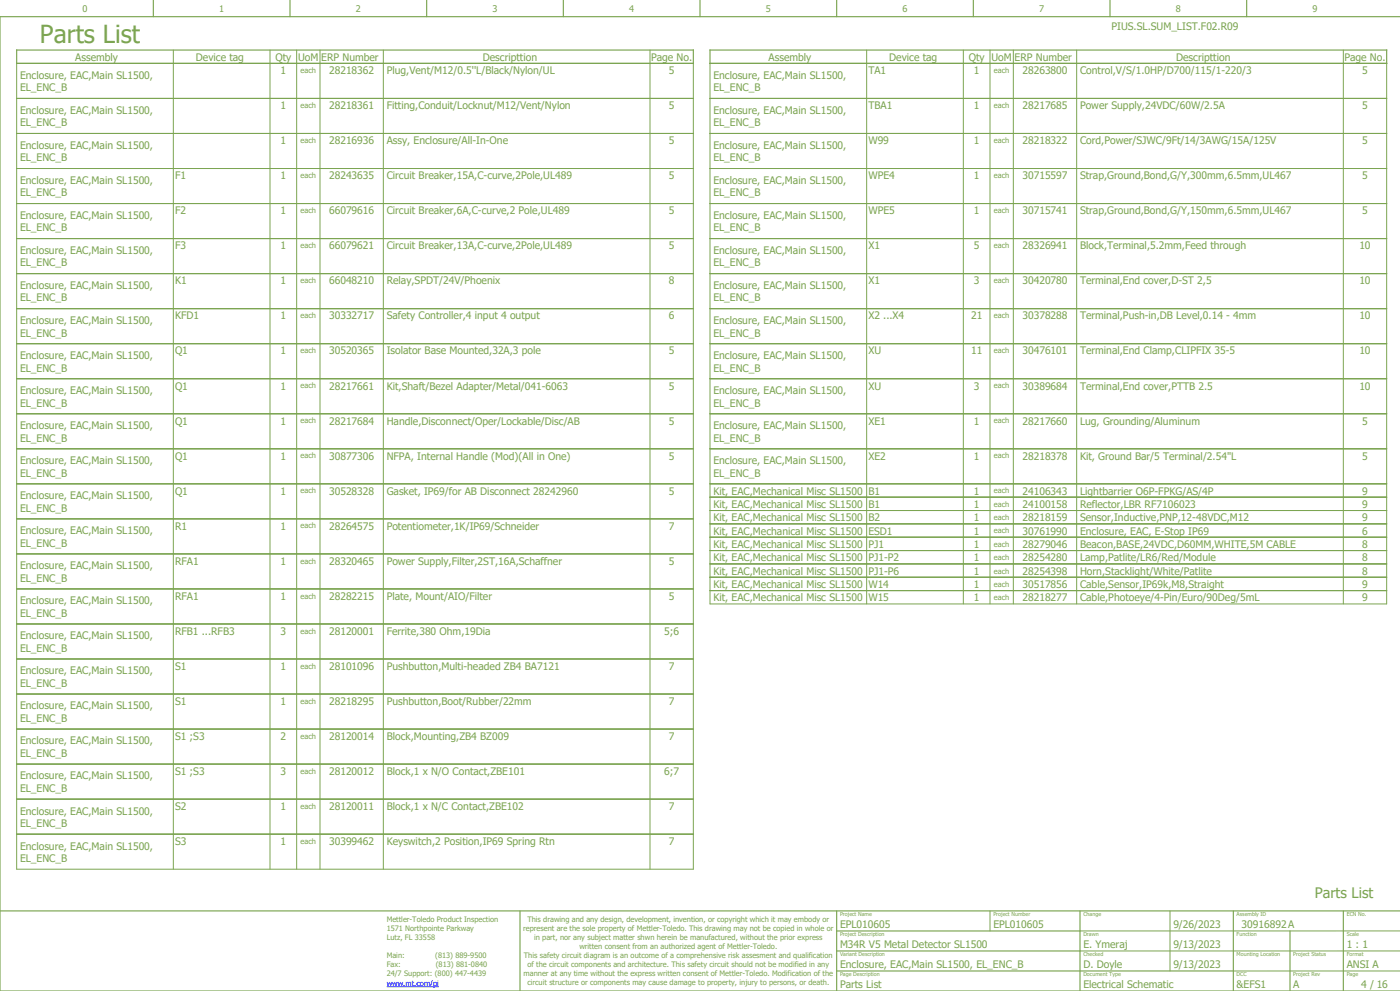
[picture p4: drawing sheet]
<svg xmlns="http://www.w3.org/2000/svg" width="420mm" height="297mm" viewBox="0 0 420 297" stroke-linecap="round" stroke-linejoin="round" font-family="sans-serif">
<defs><g id="words">
<text font-size="7.5" fill="#7ca552" x="12" y="13">Parts List</text>
<text font-size="4.3" fill="#7ca552" x="394.5" y="269.1">Parts List</text>
<g font-size="3.1" fill="#7ca552">
<text x="333.4" y="9">PIUS.SL.SUM_LIST.F02.R09</text>
<text x="6" y="23.6">Enclosure, EAC,Main SL1500,</text>
<text x="22.6" y="18.2">Assembly</text>
<text x="58.8" y="18.2">Device tag</text>
<text x="82.6" y="18.2">Qty</text>
<text x="84.2" y="22.2">1</text>
<text x="89.4" y="18.2">UoM</text>
<text x="96.4" y="18.2">ERP Number</text>
<text x="98.7" y="22.2">28218362</text>
<text x="116" y="22.2">Plug,Vent/M12/0.5''L/Black/Nylon/UL</text>
<text x="144.8" y="18.2">Descripttion</text>
<text x="195.3" y="18.2">Page No.</text>
<text x="200.7" y="22.2">5</text>
<text x="214" y="23.6">Enclosure, EAC,Main SL1500,</text>
<text x="230.6" y="18.2">Assembly</text>
<text x="260.5" y="22.2">TA1</text>
<text x="266.8" y="18.2">Device tag</text>
<text x="290.6" y="18.2">Qty</text>
<text x="292.2" y="22.2">1</text>
<text x="297.4" y="18.2">UoM</text>
<text x="304.4" y="18.2">ERP Number</text>
<text x="306.7" y="22.2">28263800</text>
<text x="324" y="22.2">Control,V/S/1.0HP/D700/115/1-220/3</text>
<text x="352.8" y="18.2">Descripttion</text>
<text x="403.3" y="18.2">Page No.</text>
<text x="408.7" y="22.2">5</text>
<text x="6" y="27.4">EL_ENC_B</text>
<text x="214" y="27.4">EL_ENC_B</text>
<text x="6" y="34.1">Enclosure, EAC,Main SL1500,</text>
<text x="84.2" y="32.7">1</text>
<text x="98.7" y="32.7">28218361</text>
<text x="116" y="32.7">Fitting,Conduit/Locknut/M12/Vent/Nylon</text>
<text x="200.7" y="32.7">5</text>
<text x="214" y="34.1">Enclosure, EAC,Main SL1500,</text>
<text x="260.5" y="32.7">TBA1</text>
<text x="292.2" y="32.7">1</text>
<text x="306.7" y="32.7">28217685</text>
<text x="324" y="32.7">Power Supply,24VDC/60W/2.5A</text>
<text x="408.7" y="32.7">5</text>
<text x="6" y="37.9">EL_ENC_B</text>
<text x="214" y="37.9">EL_ENC_B</text>
<text x="6" y="44.6">Enclosure, EAC,Main SL1500,</text>
<text x="84.2" y="43.2">1</text>
<text x="98.7" y="43.2">28216936</text>
<text x="116" y="43.2">Assy, Enclosure/All-In-One</text>
<text x="200.7" y="43.2">5</text>
<text x="214" y="44.6">Enclosure, EAC,Main SL1500,</text>
<text x="260.5" y="43.2">W99</text>
<text x="292.2" y="43.2">1</text>
<text x="306.7" y="43.2">28218322</text>
<text x="324" y="43.2">Cord,Power/SJWC/9Ft/14/3AWG/15A/125V</text>
<text x="408.7" y="43.2">5</text>
<text x="6" y="48.4">EL_ENC_B</text>
<text x="52.5" y="53.7">F1</text>
<text x="84.2" y="53.7">1</text>
<text x="98.7" y="53.7">28243635</text>
<text x="116" y="53.7">Circuit Breaker,15A,C-curve,2Pole,UL489</text>
<text x="200.7" y="53.7">5</text>
<text x="214" y="48.4">EL_ENC_B</text>
<text x="260.5" y="53.7">WPE4</text>
<text x="292.2" y="53.7">1</text>
<text x="306.7" y="53.7">30715597</text>
<text x="324" y="53.7">Strap,Ground,Bond,G/Y,300mm,6.5mm,UL467</text>
<text x="408.7" y="53.7">5</text>
<text x="6" y="55.1">Enclosure, EAC,Main SL1500,</text>
<text x="6" y="58.9">EL_ENC_B</text>
<text x="214" y="55.1">Enclosure, EAC,Main SL1500,</text>
<text x="214" y="58.9">EL_ENC_B</text>
<text x="6" y="65.6">Enclosure, EAC,Main SL1500,</text>
<text x="52.5" y="64.2">F2</text>
<text x="84.2" y="64.2">1</text>
<text x="98.7" y="64.2">66079616</text>
<text x="116" y="64.2">Circuit Breaker,6A,C-curve,2 Pole,UL489</text>
<text x="200.7" y="64.2">5</text>
<text x="214" y="65.6">Enclosure, EAC,Main SL1500,</text>
<text x="260.5" y="64.2">WPE5</text>
<text x="292.2" y="64.2">1</text>
<text x="306.7" y="64.2">30715741</text>
<text x="324" y="64.2">Strap,Ground,Bond,G/Y,150mm,6.5mm,UL467</text>
<text x="408.7" y="64.2">5</text>
<text x="6" y="69.4">EL_ENC_B</text>
<text x="214" y="69.4">EL_ENC_B</text>
<text x="6" y="76.1">Enclosure, EAC,Main SL1500,</text>
<text x="52.5" y="74.7">F3</text>
<text x="84.2" y="74.7">1</text>
<text x="98.7" y="74.7">66079621</text>
<text x="116" y="74.7">Circuit Breaker,13A,C-curve,2Pole,UL489</text>
<text x="200.7" y="74.7">5</text>
<text x="214" y="76.1">Enclosure, EAC,Main SL1500,</text>
<text x="260.5" y="74.7">X1</text>
<text x="292.2" y="74.7">5</text>
<text x="306.7" y="74.7">28326941</text>
<text x="324" y="74.7">Block,Terminal,5.2mm,Feed through</text>
<text x="407.8" y="74.7">10</text>
<text x="6" y="79.9">EL_ENC_B</text>
<text x="214" y="79.9">EL_ENC_B</text>
<text x="6" y="86.6">Enclosure, EAC,Main SL1500,</text>
<text x="52.5" y="85.2">K1</text>
<text x="84.2" y="85.2">1</text>
<text x="98.7" y="85.2">66048210</text>
<text x="116" y="85.2">Relay,SPDT/24V/Phoenix</text>
<text x="200.7" y="85.2">8</text>
<text x="214" y="86.6">Enclosure, EAC,Main SL1500,</text>
<text x="260.5" y="85.2">X1</text>
<text x="292.2" y="85.2">3</text>
<text x="306.7" y="85.2">30420780</text>
<text x="324" y="85.2">Terminal,End cover,D-ST 2,5</text>
<text x="407.8" y="85.2">10</text>
<text x="6" y="90.4">EL_ENC_B</text>
<text x="52.5" y="95.7">KFD1</text>
<text x="84.2" y="95.7">1</text>
<text x="98.7" y="95.7">30332717</text>
<text x="116" y="95.7">Safety Controller,4 input 4 output</text>
<text x="200.7" y="95.7">6</text>
<text x="214" y="90.4">EL_ENC_B</text>
<text x="260.5" y="95.7">X2 ...X4</text>
<text x="291.3" y="95.7">21</text>
<text x="306.7" y="95.7">30378288</text>
<text x="324" y="95.7">Terminal,Push-in,DB Level,0.14 - 4mm</text>
<text x="407.8" y="95.7">10</text>
<text x="6" y="97.1">Enclosure, EAC,Main SL1500,</text>
<text x="6" y="100.9">EL_ENC_B</text>
<text x="214" y="97.1">Enclosure, EAC,Main SL1500,</text>
<text x="214" y="100.9">EL_ENC_B</text>
<text x="6" y="107.6">Enclosure, EAC,Main SL1500,</text>
<text x="52.5" y="106.2">Q1</text>
<text x="84.2" y="106.2">1</text>
<text x="98.7" y="106.2">30520365</text>
<text x="116" y="106.2">Isolator Base Mounted,32A,3 pole</text>
<text x="200.7" y="106.2">5</text>
<text x="214" y="107.6">Enclosure, EAC,Main SL1500,</text>
<text x="260.5" y="106.2">XU</text>
<text x="291.3" y="106.2">11</text>
<text x="306.7" y="106.2">30476101</text>
<text x="324" y="106.2">Terminal,End Clamp,CLIPFIX 35-5</text>
<text x="407.8" y="106.2">10</text>
<text x="6" y="111.4">EL_ENC_B</text>
<text x="214" y="111.4">EL_ENC_B</text>
<text x="6" y="118.1">Enclosure, EAC,Main SL1500,</text>
<text x="52.5" y="116.7">Q1</text>
<text x="84.2" y="116.7">1</text>
<text x="98.7" y="116.7">28217661</text>
<text x="116" y="116.7">Kit,Shaft/Bezel Adapter/Metal/041-6063</text>
<text x="200.7" y="116.7">5</text>
<text x="214" y="118.1">Enclosure, EAC,Main SL1500,</text>
<text x="260.5" y="116.7">XU</text>
<text x="292.2" y="116.7">3</text>
<text x="306.7" y="116.7">30389684</text>
<text x="324" y="116.7">Terminal,End cover,PTTB 2.5</text>
<text x="407.8" y="116.7">10</text>
<text x="6" y="121.9">EL_ENC_B</text>
<text x="214" y="121.9">EL_ENC_B</text>
<text x="6" y="128.6">Enclosure, EAC,Main SL1500,</text>
<text x="52.5" y="127.2">Q1</text>
<text x="84.2" y="127.2">1</text>
<text x="98.7" y="127.2">28217684</text>
<text x="116" y="127.2">Handle,Disconnect/Oper/Lockable/Disc/AB</text>
<text x="200.7" y="127.2">5</text>
<text x="214" y="128.6">Enclosure, EAC,Main SL1500,</text>
<text x="260.5" y="127.2">XE1</text>
<text x="292.2" y="127.2">1</text>
<text x="306.7" y="127.2">28217660</text>
<text x="324" y="127.2">Lug, Grounding/Aluminum</text>
<text x="408.7" y="127.2">5</text>
<text x="6" y="132.4">EL_ENC_B</text>
<text x="52.5" y="137.7">Q1</text>
<text x="84.2" y="137.7">1</text>
<text x="98.7" y="137.7">30877306</text>
<text x="116" y="137.7">NFPA, Internal Handle (Mod)(All in One)</text>
<text x="200.7" y="137.7">5</text>
<text x="214" y="132.4">EL_ENC_B</text>
<text x="260.5" y="137.7">XE2</text>
<text x="292.2" y="137.7">1</text>
<text x="306.7" y="137.7">28218378</text>
<text x="324" y="137.7">Kit, Ground Bar/5 Terminal/2.54&quot;L</text>
<text x="408.7" y="137.7">5</text>
<text x="6" y="139.1">Enclosure, EAC,Main SL1500,</text>
<text x="6" y="142.9">EL_ENC_B</text>
<text x="214" y="139.1">Enclosure, EAC,Main SL1500,</text>
<text x="214" y="142.9">EL_ENC_B</text>
<text x="6" y="149.6">Enclosure, EAC,Main SL1500,</text>
<text x="52.5" y="148.2">Q1</text>
<text x="84.2" y="148.2">1</text>
<text x="98.7" y="148.2">30528328</text>
<text x="116" y="148.2">Gasket, IP69/for AB Disconnect 28242960</text>
<text x="200.7" y="148.2">5</text>
<text x="214" y="148.2">Kit, EAC,Mechanical Misc SL1500</text>
<text x="260.5" y="148.2">B1</text>
<text x="292.2" y="148.2">1</text>
<text x="306.7" y="148.2">24106343</text>
<text x="324" y="148.2">Lightbarrier O6P-FPKG/AS/4P</text>
<text x="408.7" y="148.2">9</text>
<text x="6" y="153.4">EL_ENC_B</text>
<text x="214" y="152.2">Kit, EAC,Mechanical Misc SL1500</text>
<text x="260.5" y="152.2">B1</text>
<text x="292.2" y="152.2">1</text>
<text x="306.7" y="152.2">24100158</text>
<text x="324" y="152.2">Reflector,LBR RF7106023</text>
<text x="408.7" y="152.2">9</text>
<text x="6" y="160.1">Enclosure, EAC,Main SL1500,</text>
<text x="52.5" y="158.7">R1</text>
<text x="84.2" y="158.7">1</text>
<text x="98.7" y="158.7">28264575</text>
<text x="116" y="158.7">Potentiometer,1K/IP69/Schneider</text>
<text x="200.7" y="158.7">7</text>
<text x="214" y="156.2">Kit, EAC,Mechanical Misc SL1500</text>
<text x="214" y="160.2">Kit, EAC,Mechanical Misc SL1500</text>
<text x="260.5" y="156.2">B2</text>
<text x="260.5" y="160.2">ESD1</text>
<text x="292.2" y="156.2">1</text>
<text x="292.2" y="160.2">1</text>
<text x="306.7" y="156.2">28218159</text>
<text x="306.7" y="160.2">30761990</text>
<text x="324" y="156.2">Sensor,Inductive,PNP,12-48VDC,M12</text>
<text x="324" y="160.2">Enclosure, EAC, E-Stop IP69</text>
<text x="408.7" y="156.2">9</text>
<text x="408.7" y="160.2">6</text>
<text x="6" y="163.9">EL_ENC_B</text>
<text x="214" y="164.2">Kit, EAC,Mechanical Misc SL1500</text>
<text x="260.5" y="164.2">PJ1</text>
<text x="292.2" y="164.2">1</text>
<text x="306.7" y="164.2">28279046</text>
<text x="324" y="164.2">Beacon,BASE,24VDC,D60MM,WHITE,5M CABLE</text>
<text x="408.7" y="164.2">8</text>
<text x="6" y="170.6">Enclosure, EAC,Main SL1500,</text>
<text x="52.5" y="169.2">RFA1</text>
<text x="84.2" y="169.2">1</text>
<text x="98.7" y="169.2">28320465</text>
<text x="116" y="169.2">Power Supply,Filter,2ST,16A,Schaffner</text>
<text x="200.7" y="169.2">5</text>
<text x="214" y="168.2">Kit, EAC,Mechanical Misc SL1500</text>
<text x="214" y="172.2">Kit, EAC,Mechanical Misc SL1500</text>
<text x="260.5" y="168.2">PJ1-P2</text>
<text x="260.5" y="172.2">PJ1-P6</text>
<text x="292.2" y="168.2">1</text>
<text x="292.2" y="172.2">1</text>
<text x="306.7" y="168.2">28254280</text>
<text x="306.7" y="172.2">28254398</text>
<text x="324" y="168.2">Lamp,Patlite/LR6/Red/Module</text>
<text x="324" y="172.2">Horn,Stacklight/White/Patlite</text>
<text x="408.7" y="168.2">8</text>
<text x="408.7" y="172.2">8</text>
<text x="6" y="174.4">EL_ENC_B</text>
<text x="52.5" y="179.7">RFA1</text>
<text x="84.2" y="179.7">1</text>
<text x="98.7" y="179.7">28282215</text>
<text x="116" y="179.7">Plate, Mount/AIO/Filter</text>
<text x="200.7" y="179.7">5</text>
<text x="214" y="176.2">Kit, EAC,Mechanical Misc SL1500</text>
<text x="260.5" y="176.2">W14</text>
<text x="292.2" y="176.2">1</text>
<text x="306.7" y="176.2">30517856</text>
<text x="324" y="176.2">Cable,Sensor,IP69k,M8,Straight</text>
<text x="408.7" y="176.2">9</text>
<text x="6" y="181.1">Enclosure, EAC,Main SL1500,</text>
<text x="6" y="184.9">EL_ENC_B</text>
<text x="214" y="180.2">Kit, EAC,Mechanical Misc SL1500</text>
<text x="260.5" y="180.2">W15</text>
<text x="292.2" y="180.2">1</text>
<text x="306.7" y="180.2">28218277</text>
<text x="324" y="180.2">Cable,Photoeye/4-Pin/Euro/90Deg/5mL</text>
<text x="408.7" y="180.2">9</text>
<text x="6" y="191.6">Enclosure, EAC,Main SL1500,</text>
<text x="52.5" y="190.2">RFB1 ...RFB3</text>
<text x="84.2" y="190.2">3</text>
<text x="98.7" y="190.2">28120001</text>
<text x="116" y="190.2">Ferrite,380 Ohm,19Dia</text>
<text x="199.3" y="190.2">5;6</text>
<text x="6" y="195.4">EL_ENC_B</text>
<text x="6" y="202.1">Enclosure, EAC,Main SL1500,</text>
<text x="52.5" y="200.7">S1</text>
<text x="84.2" y="200.7">1</text>
<text x="98.7" y="200.7">28101096</text>
<text x="116" y="200.7">Pushbutton,Multi-headed ZB4 BA7121</text>
<text x="200.7" y="200.7">7</text>
<text x="6" y="205.9">EL_ENC_B</text>
<text x="6" y="212.6">Enclosure, EAC,Main SL1500,</text>
<text x="52.5" y="211.2">S1</text>
<text x="84.2" y="211.2">1</text>
<text x="98.7" y="211.2">28218295</text>
<text x="116" y="211.2">Pushbutton,Boot/Rubber/22mm</text>
<text x="200.7" y="211.2">7</text>
<text x="6" y="216.4">EL_ENC_B</text>
<text x="52.5" y="221.7">S1 ;S3</text>
<text x="84.2" y="221.7">2</text>
<text x="98.7" y="221.7">28120014</text>
<text x="116" y="221.7">Block,Mounting,ZB4 BZ009</text>
<text x="200.7" y="221.7">7</text>
<text x="6" y="223.1">Enclosure, EAC,Main SL1500,</text>
<text x="6" y="226.9">EL_ENC_B</text>
<text x="6" y="233.6">Enclosure, EAC,Main SL1500,</text>
<text x="52.5" y="232.2">S1 ;S3</text>
<text x="84.2" y="232.2">3</text>
<text x="98.7" y="232.2">28120012</text>
<text x="116" y="232.2">Block,1 x N/O Contact,ZBE101</text>
<text x="199.3" y="232.2">6;7</text>
<text x="6" y="237.4">EL_ENC_B</text>
<text x="6" y="244.1">Enclosure, EAC,Main SL1500,</text>
<text x="52.5" y="242.7">S2</text>
<text x="84.2" y="242.7">1</text>
<text x="98.7" y="242.7">28120011</text>
<text x="116" y="242.7">Block,1 x N/C Contact,ZBE102</text>
<text x="200.7" y="242.7">7</text>
<text x="6" y="247.9">EL_ENC_B</text>
<text x="6" y="254.6">Enclosure, EAC,Main SL1500,</text>
<text x="52.5" y="253.2">S3</text>
<text x="84.2" y="253.2">1</text>
<text x="98.7" y="253.2">30399462</text>
<text x="116" y="253.2">Keyswitch,2 Position,IP69 Spring Rtn</text>
<text x="200.7" y="253.2">7</text>
<text x="6" y="258.4">EL_ENC_B</text>
<text x="252" y="278.2">EPL010605</text>
<text x="298" y="278.2">EPL010605</text>
<text x="352" y="278.2">9/26/2023</text>
<text x="372.4" y="278.2">30916892A</text>
<text x="252" y="284.2">M34R V5 Metal Detector SL1500</text>
<text x="325" y="284.2">E. Ymeraj</text>
<text x="352" y="284.2">9/13/2023</text>
<text x="404" y="284.2">1 : 1</text>
<text x="252" y="290.2">Enclosure, EAC,Main SL1500, EL_ENC_B</text>
<text x="325" y="290.2">D. Doyle</text>
<text x="352" y="290.2">9/13/2023</text>
<text x="404" y="290.2">ANSI A</text>
<text x="252" y="296.2">Parts List</text>
<text x="325" y="296.2">Electrical Schematic</text>
<text x="371" y="296.2">&amp;EFS1</text>
<text x="388" y="296.2">A</text>
<text x="408.3" y="296.2">4 / 16</text>
</g>
<g font-size="2.7" fill="#7ca552">
<text x="24.8" y="3.6">0</text>
<text x="65.8" y="3.6">1</text>
<text x="106.8" y="3.6">2</text>
<text x="147.8" y="3.6">3</text>
<text x="188.8" y="3.6">4</text>
<text x="229.8" y="3.6">5</text>
<text x="270.8" y="3.6">6</text>
<text x="311.8" y="3.6">7</text>
<text x="352.8" y="3.6">8</text>
<text x="393.7" y="3.6">9</text>
</g>
<g font-size="2.2" fill="#7ca552">
<text x="90.2" y="21.9">each</text>
<text x="298.2" y="21.9">each</text>
<text x="90.2" y="32.4">each</text>
<text x="298.2" y="32.4">each</text>
<text x="90.2" y="42.9">each</text>
<text x="298.2" y="42.9">each</text>
<text x="90.2" y="53.4">each</text>
<text x="298.2" y="53.4">each</text>
<text x="90.2" y="63.9">each</text>
<text x="298.2" y="63.9">each</text>
<text x="90.2" y="74.4">each</text>
<text x="298.2" y="74.4">each</text>
<text x="90.2" y="84.9">each</text>
<text x="298.2" y="84.9">each</text>
<text x="90.2" y="95.4">each</text>
<text x="298.2" y="95.4">each</text>
<text x="90.2" y="105.9">each</text>
<text x="298.2" y="105.9">each</text>
<text x="90.2" y="116.4">each</text>
<text x="298.2" y="116.4">each</text>
<text x="90.2" y="126.9">each</text>
<text x="298.2" y="126.9">each</text>
<text x="90.2" y="137.4">each</text>
<text x="298.2" y="137.4">each</text>
<text x="90.2" y="147.9">each</text>
<text x="298.2" y="147.9">each</text>
<text x="298.2" y="151.9">each</text>
<text x="298.2" y="155.9">each</text>
<text x="90.2" y="158.4">each</text>
<text x="298.2" y="159.9">each</text>
<text x="298.2" y="163.9">each</text>
<text x="298.2" y="167.9">each</text>
<text x="90.2" y="168.9">each</text>
<text x="298.2" y="171.9">each</text>
<text x="90.2" y="179.4">each</text>
<text x="298.2" y="175.9">each</text>
<text x="298.2" y="179.9">each</text>
<text x="90.2" y="189.9">each</text>
<text x="90.2" y="200.4">each</text>
<text x="90.2" y="210.9">each</text>
<text x="90.2" y="221.4">each</text>
<text x="90.2" y="231.9">each</text>
<text x="90.2" y="242.4">each</text>
<text x="90.2" y="252.9">each</text>
<text x="116" y="276.2">Mettler-Toledo Product Inspection</text>
<text x="116" y="278.9">1571 Northpointe Parkway</text>
<text x="116" y="281.6">Lutz, FL 33558</text>
<text x="157" y="278.9">represent are the sole property of Mettler-Toledo. This drawing may not be copied in whole or</text>
<text x="158.2" y="276.2">This drawing and any design, development, invention, or copyright which it may embody or</text>
<text x="160.2" y="281.6">in part, nor any subject matter shwn herein be manufactured, without the prior express</text>
<text x="116" y="287">Main:</text>
<text x="130.5" y="287">(813) 889-9500</text>
<text x="157.2" y="287">This safety circuit diagram is an outcome of a comprehensive risk assesment and qualification</text>
<text x="173.8" y="284.3">written consent from an authorized agent of Mettler-Toledo.</text>
<text x="116" y="289.7">Fax:</text>
<text x="116" y="292.4">24/7 Support: (800) 447-4439</text>
<text x="130.7" y="289.7">(813) 881-0840</text>
<text x="157.1" y="292.4">manner at any time without the express written consent of Mettler-Toledo. Modification of the</text>
<text x="158.2" y="289.7">of the circuit components and architecture. This safety circuit should not be modified in any</text>
<text x="158.2" y="295.1">circuit structure or components may cause damage to property, injury to persons, or death.</text>
</g>
<text font-size="2.2" fill="#00f" x="116" y="295.5">www.mt.com/pi</text>
<g font-size="1.6" fill="#7ca552">
<text x="252" y="274.6">Project Name</text>
<text x="298" y="274.6">Project Number</text>
<text x="325" y="274.6">Change</text>
<text x="371" y="274.6">Assembly ID</text>
<text x="404" y="274.6">ECN No.</text>
<text x="252" y="280.6">Project Description</text>
<text x="325" y="280.6">Drawn</text>
<text x="371" y="280.6">Function</text>
<text x="404" y="280.6">Scale</text>
<text x="252" y="286.6">Variant Description</text>
<text x="325" y="286.6">Checked</text>
<text x="371" y="286.6">Mounting Location</text>
<text x="388" y="286.6">Project Status</text>
<text x="404" y="286.6">Format</text>
<text x="252" y="292.6">Page Description</text>
<text x="325" y="292.6">Document Type</text>
<text x="371" y="292.6">DCC</text>
<text x="388" y="292.6">Project Rev</text>
<text x="404" y="292.6">Page</text>
</g>
</g></defs>
<g fill="none" stroke="#7ca552" stroke-width=".35">
<path d="M5 15h203v4h-203zM46 0v5M87 0v5M128 0v5M169 0v5M210 0v5M213 15h203v4h-203zM251 0v5M292 0v5M333 0v5M374 0v5M420 5h-420v292h420"/>
<path d="M0 273h420M156 273v24M251 273v24M251 279h73M324 273v24M370 273v24M387 279v18M403 273v24M251 285h73M370 291h-119"/>
</g>
<g fill="none" stroke="#7ca552" stroke-width=".3">
<path d="M5 19h203v241.5h-203zM52 15v245.5M81 15v245.5M89 15v245.5M96 15v245.5M115 15v245.5M195 15v245.5M213 19h203v162h-203zM260 15v166M289 15v166M297 15v166M304 15v166"/>
<path d="M323 15v166M403 15v166M5 29.5h203M213 29.5h203M5 40h203M5 50.5h203M213 40h203M213 50.5h203M5 61h203M5 71.5h203M213 61h203M213 71.5h203"/>
<path d="M5 82h203M5 92.5h203M213 82h203M213 92.5h203M5 103h203M5 113.5h203M213 103h203M213 113.5h203M5 124h203M5 134.5h203M213 124h203M213 134.5h203"/>
<path d="M5 145h203M5 155.5h203M213 145h203M213 149h203M213 153h203M213 157h203M5 166h203M5 176.5h203M213 161h203M213 165h203M213 169h203M213 173h203"/>
<path d="M213 177h203M5 187h203M5 197.5h203M5 208h203M5 218.5h203M5 229h203M5 239.5h203M5 250h203M297 273v6M351 273v18M420 279h-96M420 285h-96"/>
<path d="M420 291h-50"/>
</g>
<path d="M116 295.7h15.7" fill="none" stroke="#00f" stroke-width=".3"/>
<use href="#words"/>
</svg>
